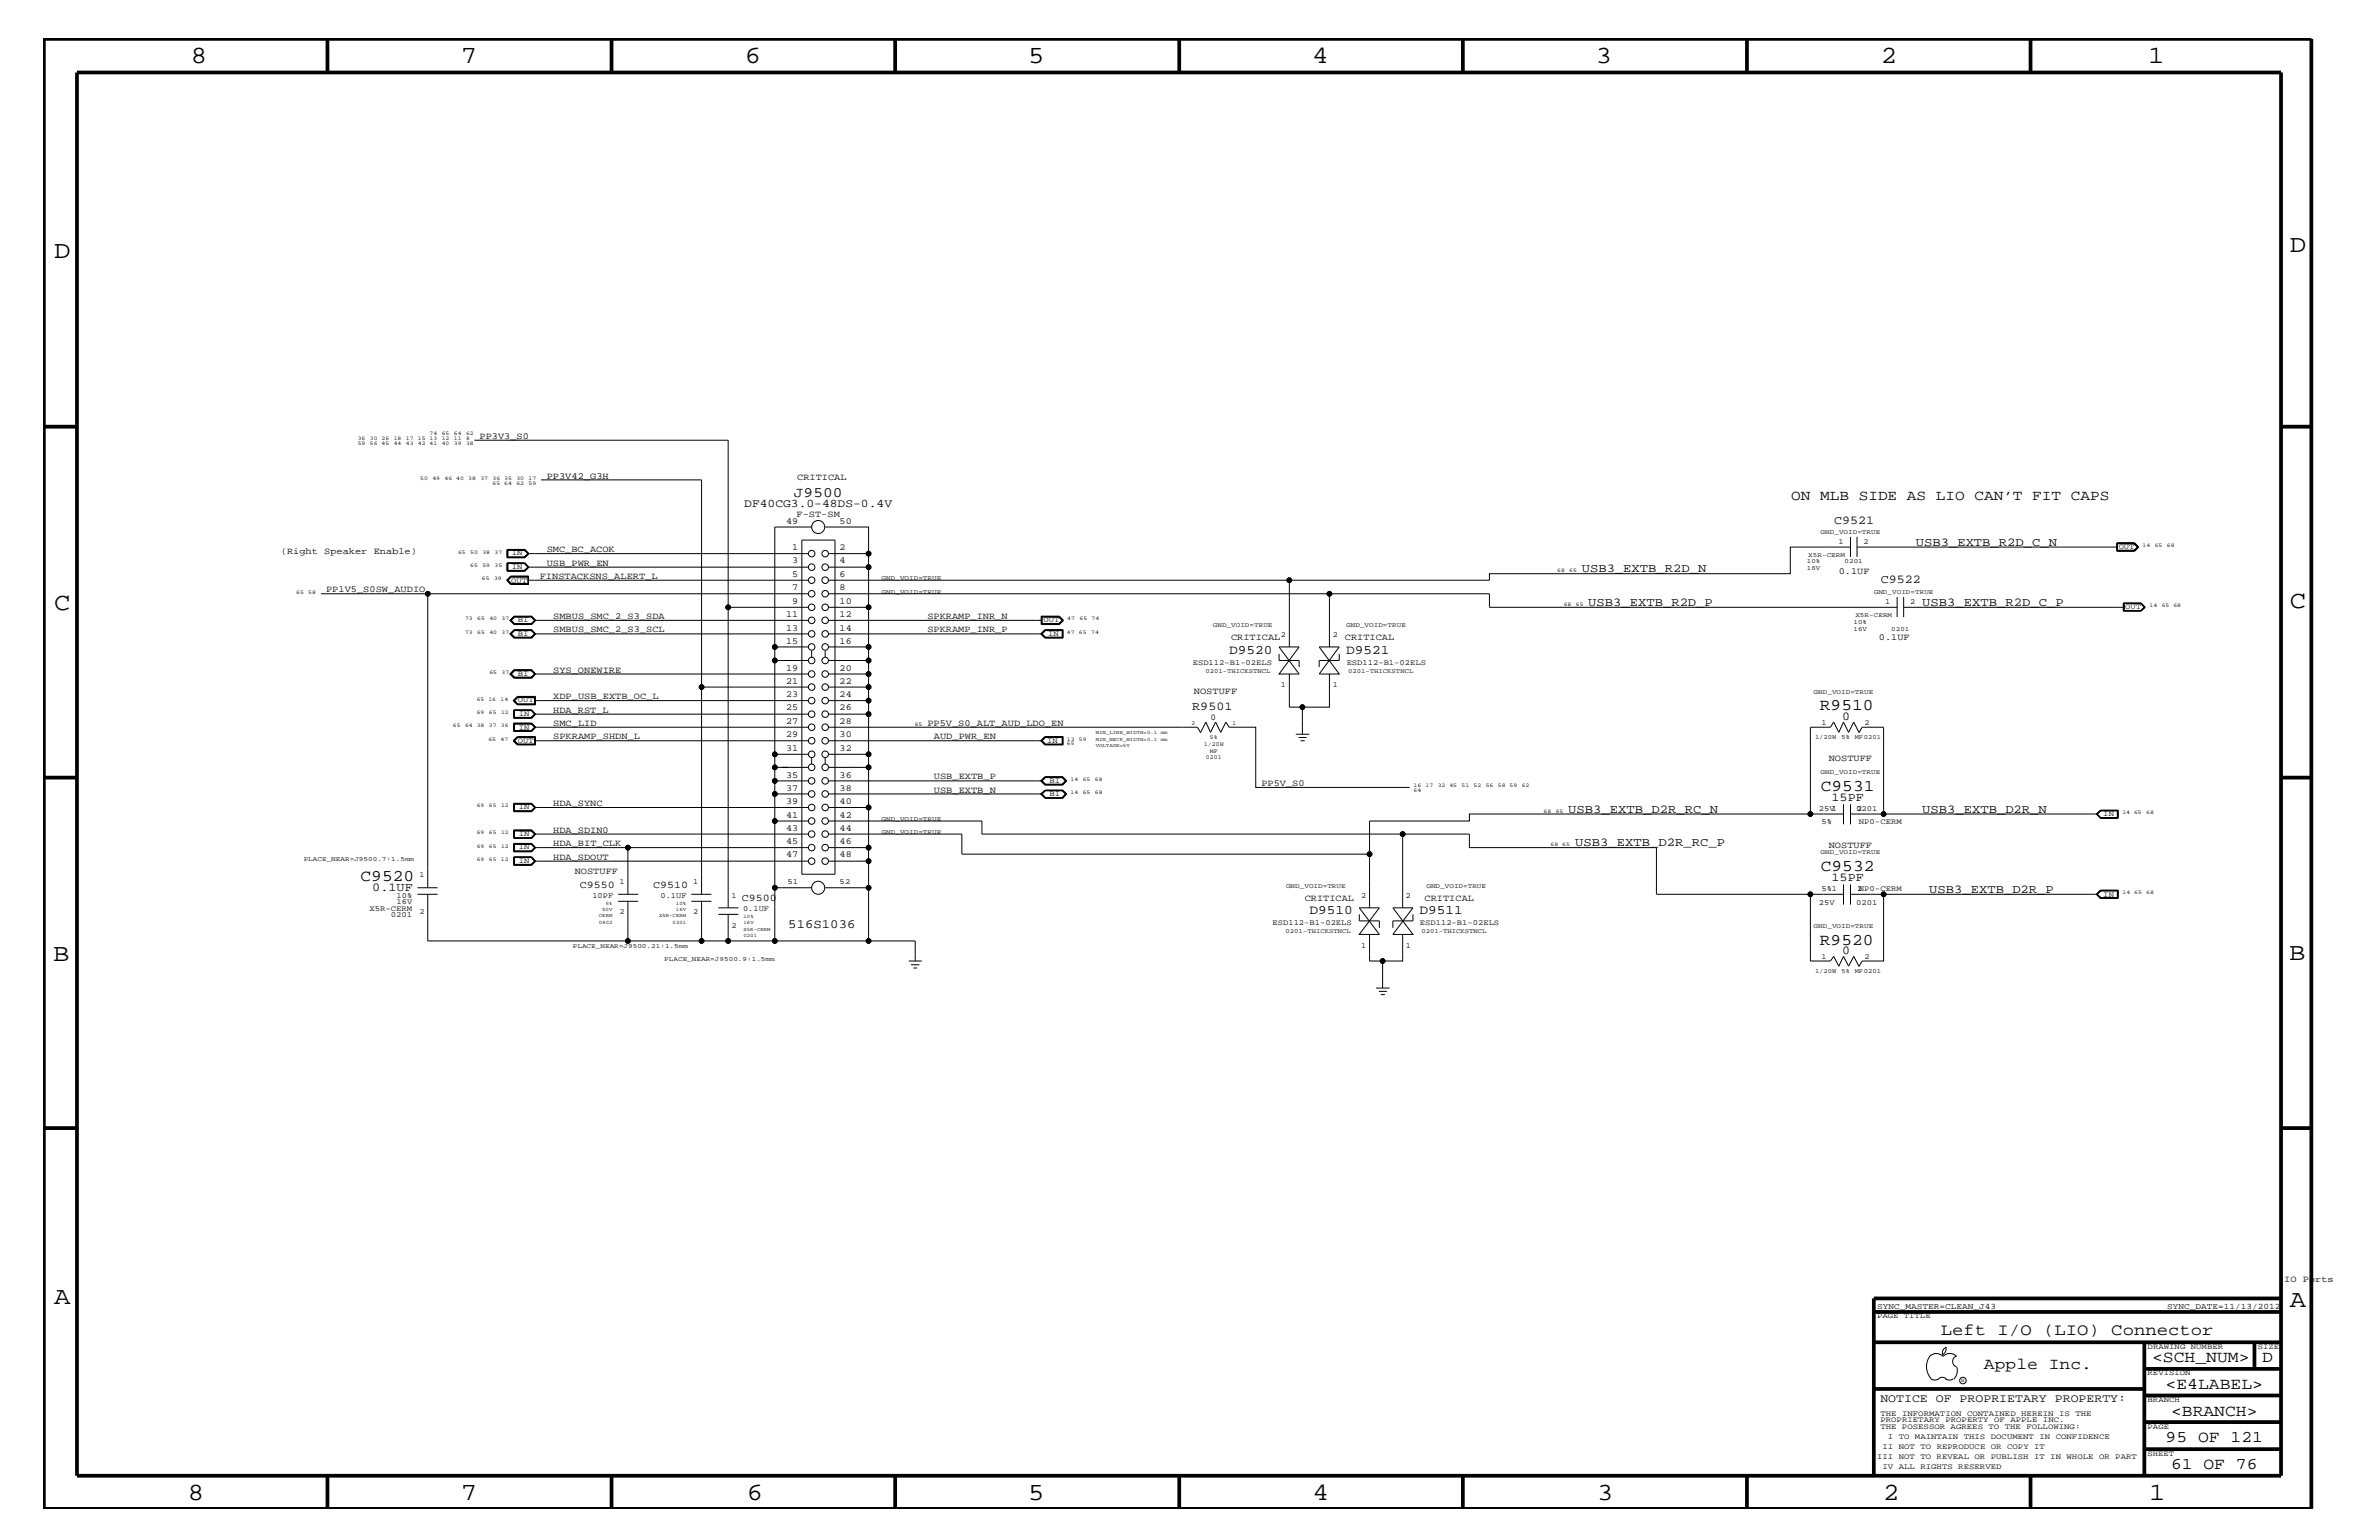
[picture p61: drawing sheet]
<svg xmlns="http://www.w3.org/2000/svg" width="432mm" height="279mm" viewBox="0 0 432 279" stroke-linecap="round" stroke-linejoin="round" font-family="sans-serif">
<defs><g id="words">
<g font-size="4.5">
<text x="34.6" y="11.5">8</text>
<text x="83.7" y="11.5">7</text>
<text x="135.2" y="11.5">6</text>
<text x="186.6" y="11.5">5</text>
<text x="238.2" y="11.5">4</text>
<text x="289.7" y="11.5">3</text>
<text x="341.4" y="11.5">2</text>
<text x="389.9" y="11.5">1</text>
<text x="9.8" y="46.8">D</text>
<text x="415.6" y="45.7">D</text>
<text x="9.8" y="110.6">C</text>
<text x="415.6" y="110.3">C</text>
<text x="9.6" y="174.3">B</text>
<text x="415.5" y="174.2">B</text>
<text x="9.8" y="236.7">A</text>
<text x="415.6" y="237.1">A</text>
<text x="34.1" y="272.1">8</text>
<text x="83.6" y="272.1">7</text>
<text x="135.6" y="272.1">6</text>
<text x="186.6" y="272.1">5</text>
<text x="238.2" y="272.1">4</text>
<text x="289.9" y="272.1">3</text>
<text x="341.8" y="272.1">2</text>
<text x="390.1" y="272.1">1</text>
</g>
<g font-size="3">
<text x="330.3" y="128.9">R9510</text>
<text x="330.5" y="143.5">C9531</text>
<text x="65.4" y="159.9">C9520</text>
<text x="330.5" y="158">C9532</text>
<text x="330.3" y="171.4">R9520</text>
<text x="352.3" y="242.3">Left I/O (LIO) Connector</text>
<text x="360.1" y="248.4">Apple Inc.</text>
<text x="390.6" y="247.1">&lt;SCH_NUM&gt;</text>
<text x="393.1" y="252">&lt;E4LABEL&gt;</text>
<text x="410.6" y="247.1">D</text>
<text x="394.1" y="256.8">&lt;BRANCH&gt;</text>
<text x="393.1" y="261.6">95 OF 121</text>
<text x="394.1" y="266.6">61 OF 76</text>
</g>
<g font-size="2.6">
<text x="144.1" y="90.1">J9500</text>
<text x="325.1" y="90.7">ON MLB SIDE AS LIO CAN’T FIT CAPS</text>
</g>
<g font-size="2.4">
<text x="223.1" y="118.6">D9520</text>
<text x="244.3" y="118.6">D9521</text>
<text x="237.7" y="165.9">D9510</text>
<text x="257.6" y="165.9">D9511</text>
</g>
<text font-size="2.3" x="143.1" y="168.3">516S1036</text>
<g font-size="2.2">
<text x="332.9" y="95">C9521</text>
<text x="347.7" y="99">USB3_EXTB_R2D_C_N</text>
<text x="287.1" y="103.8">USB3_EXTB_R2D_N</text>
<text x="341.4" y="105.9">C9522</text>
<text x="288.3" y="109.9">USB3_EXTB_R2D_P</text>
<text x="348.9" y="109.9">USB3_EXTB_R2D_C_P</text>
<text x="216.4" y="128.9">R9501</text>
<text x="334.4" y="130.7">0</text>
<text x="284.6" y="147.5">USB3_EXTB_D2R_RC_N</text>
<text x="332.4" y="145.3">15PF</text>
<text x="348.9" y="147.5">USB3_EXTB_D2R_N</text>
<text x="285.9" y="153.5">USB3_EXTB_D2R_RC_P</text>
<text x="67.6" y="161.7">0.1UF</text>
<text x="332.4" y="159.9">15PF</text>
<text x="350.2" y="162">USB3_EXTB_D2R_P</text>
<text x="334.4" y="173.1">0</text>
</g>
<g font-size="2.1">
<text x="135.1" y="92">DF40CG3.0-48DS-0.4V</text>
<text x="341.3" y="254.4">NOTICE OF PROPRIETARY PROPERTY:</text>
</g>
<g font-size="1.9">
<text x="105.2" y="161.1">C9550</text>
<text x="118.5" y="161.1">C9510</text>
<text x="134.6" y="163.5">C9500</text>
</g>
<g font-size="1.7">
<text x="87" y="79.6">PP3V3_S0</text>
<text x="99.2" y="86.9">PP3V42_G3H</text>
<text x="144.7" y="87.1">CRITICAL</text>
<text x="142.7" y="95">49</text>
<text x="144.6" y="93.8">F-ST-SM</text>
<text x="152.4" y="95">50</text>
<text x="51" y="100.4">(Right Speaker Enable)</text>
<text x="99.2" y="100.2">SMC_BC_ACOK</text>
<text x="143.8" y="99.9">1</text>
<text x="152.4" y="99.9">2</text>
<text x="59.2" y="107.5">PP1V5_S0SW_AUDIO</text>
<text x="98" y="105">FINSTACKSNS_ALERT_L</text>
<text x="99.2" y="102.6">USB_PWR_EN</text>
<text x="143.8" y="104.7">5</text>
<text x="143.8" y="102.2">3</text>
<text x="143.8" y="107.1">7</text>
<text x="152.4" y="102.2">4</text>
<text x="152.4" y="107.1">8</text>
<text x="152.4" y="104.7">6</text>
<text x="333.8" y="104.1">0.1UF</text>
<text x="100.4" y="112.3">SMBUS_SMC_2_S3_SDA</text>
<text x="142.7" y="112">11</text>
<text x="143.8" y="109.5">9</text>
<text x="152.4" y="112">12</text>
<text x="152.4" y="109.5">10</text>
<text x="168.3" y="112.3">SPKRAMP_INR_N</text>
<text x="100.4" y="114.8">SMBUS_SMC_2_S3_SCL</text>
<text x="142.7" y="116.8">15</text>
<text x="142.7" y="114.4">13</text>
<text x="152.4" y="116.8">16</text>
<text x="152.4" y="114.4">14</text>
<text x="168.3" y="114.8">SPKRAMP_INR_P</text>
<text x="223.4" y="116.2">CRITICAL</text>
<text x="244.1" y="116.2">CRITICAL</text>
<text x="341" y="116.2">0.1UF</text>
<text x="100.4" y="122">SYS_ONEWIRE</text>
<text x="142.7" y="124.1">21</text>
<text x="142.7" y="121.7">19</text>
<text x="152.4" y="124.1">22</text>
<text x="152.4" y="121.7">20</text>
<text x="216.7" y="125.9">NOSTUFF</text>
<text x="100.4" y="129.3">HDA_RST_L</text>
<text x="100.4" y="131.7">SMC_LID</text>
<text x="100.4" y="126.9">XDP_USB_EXTB_OC_L</text>
<text x="142.7" y="131.3">27</text>
<text x="142.7" y="128.9">25</text>
<text x="142.7" y="126.5">23</text>
<text x="152.4" y="131.3">28</text>
<text x="152.4" y="128.9">26</text>
<text x="152.4" y="126.5">24</text>
<text x="168.3" y="131.7">PP5V_S0_ALT_AUD_LDO_EN</text>
<text x="100.4" y="134.1">SPKRAMP_SHDN_L</text>
<text x="142.7" y="136.2">31</text>
<text x="142.7" y="133.8">29</text>
<text x="152.4" y="136.2">32</text>
<text x="152.4" y="133.8">30</text>
<text x="169.5" y="134.1">AUD_PWR_EN</text>
<text x="142.7" y="143.5">37</text>
<text x="142.7" y="141.1">35</text>
<text x="152.4" y="143.5">38</text>
<text x="152.4" y="141.1">36</text>
<text x="169.5" y="141.4">USB_EXTB_P</text>
<text x="169.5" y="143.9">USB_EXTB_N</text>
<text x="228.9" y="142.6">PP5V_S0</text>
<text x="331.9" y="138">NOSTUFF</text>
<text x="100.4" y="146.2">HDA_SYNC</text>
<text x="142.7" y="148.4">41</text>
<text x="142.7" y="145.9">39</text>
<text x="152.4" y="148.4">42</text>
<text x="152.4" y="145.9">40</text>
<text x="100.4" y="156">HDA_SDOUT</text>
<text x="100.4" y="151.1">HDA_SDIN0</text>
<text x="100.4" y="153.5">HDA_BIT_CLK</text>
<text x="142.7" y="155.6">47</text>
<text x="142.7" y="153.2">45</text>
<text x="142.7" y="150.7">43</text>
<text x="152.4" y="155.6">48</text>
<text x="152.4" y="153.2">46</text>
<text x="152.4" y="150.7">44</text>
<text x="331.9" y="153.8">NOSTUFF</text>
<text x="104.3" y="158.6">NOSTUFF</text>
<text x="236.8" y="163.5">CRITICAL</text>
<text x="258.6" y="163.5">CRITICAL</text>
<text x="414.6" y="232.6">IO Ports</text>
</g>
<text font-size="1.6" x="219.7" y="130.7">0</text>
<g font-size="1.5">
<text x="340.7" y="237.4">SYNC_MASTER=CLEAN_J43</text>
<text x="393.4" y="237.4">SYNC_DATE=11/13/2012</text>
</g>
<g font-size="1.4">
<text x="92.9" y="100.8">IN</text>
<text x="333.7" y="98.7">1</text>
<text x="338.2" y="98.7">2</text>
<text x="384.6" y="99.6">OUT</text>
<text x="92.8" y="105.7">OUT</text>
<text x="92.9" y="103.2">IN</text>
<text x="94" y="112.9">BI</text>
<text x="189.4" y="112.9">OUT</text>
<text x="342.1" y="109.5">1</text>
<text x="346.7" y="109.5">2</text>
<text x="385.7" y="110.5">OUT</text>
<text x="94" y="115.3">BI</text>
<text x="190.2" y="115.3">IN</text>
<text x="232.5" y="115.6">2</text>
<text x="241.9" y="115.6">2</text>
<text x="94" y="122.6">BI</text>
<text x="216.5" y="120.6">ESD112-B1-02ELS</text>
<text x="232.5" y="124.7">1</text>
<text x="241.9" y="124.7">1</text>
<text x="244.4" y="120.6">ESD112-B1-02ELS</text>
<text x="94" y="127.5">OUT</text>
<text x="94.1" y="129.9">IN</text>
<text x="330.6" y="131.6">1</text>
<text x="338.4" y="131.6">2</text>
<text x="94" y="134.7">OUT</text>
<text x="94.1" y="132.4">IN</text>
<text x="190.1" y="134.7">IN</text>
<text x="190.5" y="142">BI</text>
<text x="94.1" y="146.8">IN</text>
<text x="190.5" y="144.5">BI</text>
<text x="330.1" y="147.1">25V1</text>
<text x="330.6" y="149.5">5%</text>
<text x="336.9" y="147.1">0201</text>
<text x="337.1" y="147.1">2</text>
<text x="337.4" y="149.5">NP0-CERM</text>
<text x="381.8" y="148.1">IN</text>
<text x="94.1" y="154.1">IN</text>
<text x="94.1" y="151.8">IN</text>
<text x="76.1" y="159.2">1</text>
<text x="94.1" y="156.6">IN</text>
<text x="112.4" y="160.5">1</text>
<text x="125.8" y="160.5">1</text>
<text x="142.9" y="160.5">51</text>
<text x="152.4" y="160.5">52</text>
<text x="330.6" y="161.7">5%1</text>
<text x="337.1" y="161.7">2NP0-CERM</text>
<text x="67.1" y="165.2">X5R-CERM</text>
<text x="71" y="166.4">0201</text>
<text x="72" y="162.8">10%</text>
<text x="72" y="163.9">16V</text>
<text x="76.1" y="165.9">2</text>
<text x="107.5" y="162.8">10PF</text>
<text x="112.4" y="165.9">2</text>
<text x="119.9" y="162.8">0.1UF</text>
<text x="125.8" y="165.9">2</text>
<text x="132.8" y="162.8">1</text>
<text x="134.9" y="165.3">0.1UF</text>
<text x="231" y="167.8">ESD112-B1-02ELS</text>
<text x="247.1" y="162.8">2</text>
<text x="255.2" y="162.8">2</text>
<text x="257.7" y="167.8">ESD112-B1-02ELS</text>
<text x="330.1" y="164.1">25V</text>
<text x="336.9" y="164.1">0201</text>
<text x="381.8" y="162.7">IN</text>
<text x="132.8" y="168.3">2</text>
<text x="247.1" y="172">1</text>
<text x="255.2" y="172">1</text>
<text x="330.6" y="174">1</text>
<text x="338.4" y="174">2</text>
<text x="340.7" y="239.2">PAGE TITLE</text>
<text x="389.8" y="244.7">DRAWING NUMBER</text>
<text x="409.8" y="244.7">SIZE</text>
<text x="389.8" y="249.5">REVISION</text>
<text x="341.3" y="256.8">THE INFORMATION CONTAINED HEREIN IS THE</text>
<text x="389.8" y="254.4">BRANCH</text>
<text x="341.3" y="258">PROPRIETARY PROPERTY OF APPLE INC.</text>
<text x="341.3" y="259.3">THE POSESSOR AGREES TO THE FOLLOWING:</text>
<text x="341.7" y="262.9">II NOT TO REPRODUCE OR COPY IT</text>
<text x="342.7" y="261.1">I TO MAINTAIN THIS DOCUMENT IN CONFIDENCE</text>
<text x="389.8" y="259.3">PAGE</text>
<text x="340.7" y="264.7">III NOT TO REVEAL OR PUBLISH IT IN WHOLE OR PART</text>
<text x="341.7" y="266.6">IV ALL RIGHTS RESERVED</text>
<text x="389.8" y="264.1">SHEET</text>
</g>
<g font-size="1.2">
<text x="328.2" y="101">X5R-CERM</text>
<text x="330.5" y="96.8">GND_VOID=TRUE</text>
<text x="160" y="105.3">GND_VOID=TRUE</text>
<text x="160" y="107.7">GND_VOID=TRUE</text>
<text x="328" y="103.5">16V</text>
<text x="328" y="102.2">10%</text>
<text x="334.8" y="102.2">0201</text>
<text x="340.1" y="107.7">GND_VOID=TRUE</text>
<text x="220.1" y="113.7">GND_VOID=TRUE</text>
<text x="244.3" y="113.7">GND_VOID=TRUE</text>
<text x="336.4" y="113.1">10%</text>
<text x="336.8" y="112">X5R-CERM</text>
<text x="336.4" y="114.4">16V</text>
<text x="343.3" y="114.4">0201</text>
<text x="218.8" y="122">0201-THICKSTNCL</text>
<text x="244.7" y="122">0201-THICKSTNCL</text>
<text x="329.2" y="125.9">GND_VOID=TRUE</text>
<text x="329.4" y="134.1">1/20W</text>
<text x="334.3" y="134.1">5%</text>
<text x="336.6" y="134.1">MF0201</text>
<text x="330.5" y="140.4">GND_VOID=TRUE</text>
<text x="160" y="149">GND_VOID=TRUE</text>
<text x="160" y="151.3">GND_VOID=TRUE</text>
<text x="330.5" y="155">GND_VOID=TRUE</text>
<text x="55.1" y="156.2">PLACE_NEAR=J9500.7:1.5mm</text>
<text x="233.4" y="161.1">GND_VOID=TRUE</text>
<text x="258.9" y="161.1">GND_VOID=TRUE</text>
<text x="104" y="172">PLACE_NEAR=J9500.21:1.5mm</text>
<text x="233.3" y="169.3">0201-THICKSTNCL</text>
<text x="258" y="169.3">0201-THICKSTNCL</text>
<text x="329.2" y="168.3">GND_VOID=TRUE</text>
<text x="120.6" y="174.4">PLACE_NEAR=J9500.9:1.5mm</text>
<text x="329.4" y="176.6">1/20W</text>
<text x="334.3" y="176.6">5%</text>
<text x="336.6" y="176.6">MF0201</text>
</g>
<g font-size="1.1">
<text x="216.2" y="131.6">2</text>
<text x="223.7" y="131.6">1</text>
<text x="218.5" y="135.3">1/20W</text>
<text x="218.9" y="137.8">0201</text>
<text x="219.6" y="134.1">5%</text>
<text x="219.6" y="136.6">MF</text>
</g>
<g font-size="1">
<text x="64.9" y="80.7">59</text>
<text x="64.9" y="79.9">36</text>
<text x="67.1" y="80.7">56 45</text>
<text x="67.1" y="79.9">30 26</text>
<text x="71.5" y="80.7">44</text>
<text x="71.5" y="79.9">18</text>
<text x="73.7" y="80.7">43</text>
<text x="73.7" y="79.9">17</text>
<text x="75.9" y="80.7">42 41</text>
<text x="75.9" y="79.9">15 13</text>
<text x="78" y="78.9">74</text>
<text x="80.2" y="80.7">40</text>
<text x="80.2" y="78.9">65</text>
<text x="80.2" y="79.9">12</text>
<text x="82.4" y="80.7">39</text>
<text x="82.4" y="78.9">64</text>
<text x="82.4" y="79.9">11</text>
<text x="84.6" y="80.7">38</text>
<text x="84.6" y="78.9">62</text>
<text x="84.6" y="79.9">8</text>
<text x="76.3" y="87.1">50</text>
<text x="78.5" y="87.1">49</text>
<text x="80.7" y="87.1">46 40</text>
<text x="85" y="87.1">38</text>
<text x="87.2" y="87.1">37</text>
<text x="89.4" y="87.1">36 35</text>
<text x="89.4" y="88">65 64</text>
<text x="93.7" y="87.1">30</text>
<text x="93.7" y="88">62</text>
<text x="95.9" y="87.1">17</text>
<text x="95.9" y="88">59</text>
<text x="83.1" y="100.4">65</text>
<text x="85.3" y="100.4">50</text>
<text x="87.5" y="100.4">38</text>
<text x="89.8" y="100.4">37</text>
<text x="388.9" y="99.3">14</text>
<text x="391.1" y="99.3">65</text>
<text x="393.3" y="99.3">68</text>
<text x="53.8" y="107.7">65</text>
<text x="56" y="107.7">58</text>
<text x="85.3" y="102.9">65</text>
<text x="87.5" y="105.3">65</text>
<text x="87.5" y="102.9">59</text>
<text x="89.7" y="105.3">39</text>
<text x="89.8" y="102.9">35</text>
<text x="282.6" y="103.8">68</text>
<text x="284.8" y="103.8">65</text>
<text x="84.4" y="112.6">73</text>
<text x="86.6" y="112.6">65</text>
<text x="88.8" y="112.6">40</text>
<text x="91" y="112.6">37</text>
<text x="193.7" y="112.6">47</text>
<text x="195.9" y="112.6">65</text>
<text x="198.1" y="112.6">74</text>
<text x="283.8" y="109.9">68</text>
<text x="286" y="109.9">65</text>
<text x="390.2" y="110.2">14</text>
<text x="392.4" y="110.2">65 68</text>
<text x="84.4" y="115">73</text>
<text x="86.6" y="115">65</text>
<text x="88.8" y="115">40</text>
<text x="91" y="115">37</text>
<text x="193.6" y="115">47</text>
<text x="195.8" y="115">65</text>
<text x="198" y="115">74</text>
<text x="88.8" y="122.3">65</text>
<text x="91" y="122.3">37</text>
<text x="82.2" y="131.9">65</text>
<text x="84.4" y="131.9">64 38</text>
<text x="86.5" y="129.6">69</text>
<text x="86.5" y="127.1">65 16</text>
<text x="88.7" y="131.9">37</text>
<text x="88.7" y="129.6">65</text>
<text x="90.9" y="127.1">14</text>
<text x="90.9" y="131.9">36</text>
<text x="90.9" y="129.6">12</text>
<text x="166" y="131.7">65</text>
<text x="88.7" y="134.4">65</text>
<text x="90.9" y="134.4">47</text>
<text x="193.6" y="134.4">13</text>
<text x="193.6" y="135.2">65</text>
<text x="195.8" y="134.4">59</text>
<text x="194.3" y="141.7">14</text>
<text x="196.5" y="141.7">65</text>
<text x="198.7" y="141.7">68</text>
<text x="256.5" y="142.9">16</text>
<text x="256.6" y="143.7">64</text>
<text x="258.8" y="142.9">17</text>
<text x="261" y="142.9">32 45</text>
<text x="265.3" y="142.9">51</text>
<text x="267.5" y="142.9">52</text>
<text x="269.7" y="142.9">56</text>
<text x="271.9" y="142.9">58 59</text>
<text x="276.2" y="142.9">62</text>
<text x="86.5" y="146.5">69</text>
<text x="88.7" y="146.5">65</text>
<text x="90.9" y="146.5">12</text>
<text x="194.3" y="144">14</text>
<text x="196.5" y="144">65</text>
<text x="198.7" y="144">68</text>
<text x="280.2" y="147.5">68</text>
<text x="282.4" y="147.5">65</text>
<text x="385.2" y="147.7">14 65</text>
<text x="389.6" y="147.7">68</text>
<text x="86.5" y="153.8">69</text>
<text x="86.5" y="151.3">69</text>
<text x="88.7" y="153.8">65</text>
<text x="88.7" y="151.3">65</text>
<text x="90.9" y="153.8">12</text>
<text x="90.9" y="151.3">12</text>
<text x="281.4" y="153.5">68 65</text>
<text x="86.5" y="156.2">69</text>
<text x="88.7" y="156.2">65</text>
<text x="90.9" y="156.2">12</text>
<text x="385.2" y="162.2">14 65</text>
<text x="389.6" y="162.2">68</text>
<text x="355.9" y="250.7">R</text>
</g>
<g font-size=".9">
<text x="198.9" y="135.6">VOLTAGE=5V</text>
<text x="198.9" y="134.4">MIN_NECK_WIDTH=0.1 mm</text>
<text x="198.9" y="133.2">MIN_LINE_WIDTH=0.1 mm</text>
<text x="108.7" y="166.4">CERM</text>
<text x="108.7" y="167.6">0402</text>
<text x="109.3" y="165.2">50V</text>
<text x="110" y="164.1">5%</text>
<text x="119.6" y="166.4">X5R-CERM</text>
<text x="122.1" y="167.6">0201</text>
<text x="122.7" y="165.2">16V</text>
<text x="122.7" y="164.1">10%</text>
<text x="135" y="167.6">16V</text>
<text x="135" y="166.5">10%</text>
<text x="135" y="168.9">X5R-CERM</text>
<text x="135" y="170">0201</text>
</g>
</g></defs>
<g fill="none" stroke="#000" stroke-width=".18">
<path d="M86.1 79.9h46.1v84.8M92 99.7h3.2l.8 .7-.8 .8h-3.2zM92 99.8h3.2M92.1 99.8v1.3M92.2 99.9h3l.6 .5-.6 .6h-3zM95.3 99.8l.6 .6-.7 .7M95.3 99.8l.5 .6M98.2 87.1h29.1v75.1M145.5 98h6.1v60.6h-6.1zM147.3 95.6h-6.7v21.8M149.8 95.6h7.8v4.8M335.9 99.3h-10.9v4.8h-54.7v1.2h-36.3v12.1"/>
<path d="M335.9 97.4v3.6M337.1 99.3h47.2M337.1 97.4v3.6M384.2 98.5h3.2l.8 .8-.8 .7h-3.2zM384.3 98.6h3l.7 .7-.7 .6h-3zM384.3 98.7h3.1l.5 .6-.6 .6M387.4 98.5l.7 .8-.7 .6h-3.2M58.3 107.7h88.4M77.6 107.7v53.4M92 102.1h3.2l.8 .8-.7 .8h-3.3zM92 101.1h3.3M92.1 102.2h3.1l.6 .7-.6 .6h-3.1z"/>
<path d="M92.2 102.2v1.3M92.7 104.5h3.2v1.5h-3.2l-.8-.7zM92.7 104.7h3.1v1.2h-3.1l-.6-.6zM92.8 104.7l-.6 .6 .6 .6h3M93.3 114.3h3.1l.8 .7-.8 .7h-3.1l-.7-.7zM93.3 114.2h3.2l.7 .8-.7 .8h-3.2l-.8-.8zM93.3 111.9h3.1l.8 .7-.8 .6h-3.1l-.7-.6zM93.3 111.8h3.2l.7 .8-.7 .7h-3.2l-.8-.7zM93.4 114.3h3l.7 .7-.7 .7h-3l-.7-.7zM93.4 111.9h3l.7 .7-.7 .6h-3l-.7-.6zM95.2 102.2l.6 .7M95.3 102.1l.6 .8-.7 .7h-3.2"/>
<path d="M95.8 100.4l-.6 .7M95.8 100.4h50.9M95.8 102.9h50.9M95.8 105.3h50.9M95.8 102.9l-.6 .6M95.9 104.6h-3.2l-.7 .7 .7 .7M97 115l-.6 .6h-3l-.6-.6 .6-.6h3l.6 .6h49.7M132.2 110.2h14.5M140.6 119.8v21.9M141.9 119.8h4.8M146.7 112.6h-49.7l-.6-.6h-3l-.6 .6 .6 .5h3l.6-.5M146.7 117.4h-6.1v2.4h2.5"/>
<path d="M147.3 118.1v1.1M149.8 118.1v1.1M150.4 110.2h7.2v9.6M150.4 102.9h7.2v7.3M150.4 100.4h7.2v2.5M150.4 107.7h90.9v9.7M150.4 115h38.7M150.4 112.6h38.7M150.4 105.3h83.6M150.4 117.4h7.2M150.4 119.8h7.2M157.6 119.8v2.5"/>
<path d="M189 111.8h3.3l.7 .8-.7 .7h-3.3zM189.1 112h3.1l.6 .6-.6 .5h-3.1zM189.1 115l.6-.6h3.1v1.2h-3.1zM189.7 114.2h3.3v1.6h-3.3l-.8-.8zM189.7 114.3l-.7 .7 .7 .7M189.7 114.3h3.2v1.4h-3.2M189.7 114.3l-.6 .7 .6 .7M192.2 111.9h-3.1v1.3h3.1M192.2 111.9l.8 .7-.8 .6M192.2 111.9l.7 .7-.7 .6M232.2 118.6v1.2h3.6v1.2M232.2 117.4l3.6 4.9h-3.6l3.6-4.9z"/>
<path d="M239.4 117.4h3.7l-3.7 4.9h3.7zM241.3 107.7h29v2.5h74M243.1 118.6v1.2h-3.7v1.2M344.3 108.3v3.7M345.5 110.2h40.1M345.5 108.3v3.7M385.5 109.5h3.1l.6 .7-.6 .6h-3.1zM385.6 109.5v1.3M388.5 109.5l.7 .7M388.6 109.4h-3.2v1.5h3.2M388.6 109.4l.8 .8-.8 .7M388.6 109.4l.7 .8-.7 .7"/>
<path d="M389.2 110.2l-.7 .6M93.1 127.1l.8-.7h3.3v1.5h-3.3zM93.2 128.8h3.3l.7 .8-.7 .7h-3.3zM93.2 131.2h3.3l.7 .7-.7 .8h-3.3zM93.3 121.5h3.1l.8 .8M93.3 121.5h3.2l.7 .8M93.3 121.5l-.7 .8 .7 .7h3.1l.8-.7M93.3 121.5l-.8 .8 .8 .7h3.2l.7-.7M93.3 128.8v1.4h3.1l.8-.6M93.3 130.2h3.1M93.3 131.3h3.1M93.3 128.9h3.1"/>
<path d="M93.4 121.6h3l.7 .7-.7 .6h-3l-.7-.6zM93.4 131.3v1.2h3l.6-.6M93.4 128.9v1.3M93.9 133.6h3.3v1.6h-3.3l-.8-.8zM94 126.4l-.8 .7 .8 .7M94 133.7l-.8 .7 .8 .7M94 126.4h3.1v1.4h-3.1M94 133.7h3.1v1.4h-3.1M94 126.4l-.7 .7 .7 .7M94 133.7l-.7 .7 .7 .7M96.4 128.8l.8 .8M96.4 131.3l.7 .6-.7 .7h-3.1"/>
<path d="M96.4 128.9l.7 .7-.7 .6M96.4 131.3l.6 .6M96.4 128.9l.6 .7M97 131.9h49.7M97 127.1h49.7M97 129.6h49.7M97 134.4h49.7M97 126.5h-3l-.6 .6 .6 .6h3M97 133.8h-3l-.6 .6 .6 .6h3M97 122.3l-.6 .6h-3M97 126.4v1.4M97 133.7v1.4"/>
<path d="M97 129.6l-.6 .6M97.2 131.9l-.8-.6h-3.1v1.4M97.2 131.9l-.8 .8M127.3 124.7h19.4M140.6 139.2h6.1M140.6 136.8h6.1M146.7 122.3h-49.7l-.6-.6h-3l-.6 .6 .6 .6M147.3 137.4v1.2M149.8 137.4v1.2M150.4 139.2h7.2v7.3M150.4 136.8h7.2v2.4M150.4 129.6h7.2v7.2"/>
<path d="M150.4 124.7h7.2v2.4M150.4 122.3h7.2v2.4M150.4 131.9h66.9l.6 1.1M150.4 127.1h7.2M150.4 134.4h38.7M157.6 127.1v2.5M189.7 133.6h3.3v1.6h-3.3l-.8-.8zM189.7 133.7l-.7 .7 .7 .7M189.7 133.7h3.2v1.4h-3.2M189.7 133.8h3.1v1.2h-3.1l-.6-.6zM189.7 133.7l-.6 .7 .6 .7M217.9 132.9l1-1.9 .8 1.9 .9-1.9 1 1.9 .9-1.9 .6 .9h4.8v11h28"/>
<path d="M234 122.3v6h2.4M235.2 133.2h2.5M235.7 133.8h1.5M236.1 134.4h.7M236.4 128.3v4.9M241.3 122.3v6h-4.9M337.4 132.9l-.9-1.9-1 1.9-.9-1.9-.8 1.9-1-1.9-.6 .9h-3.6v15.8M337.4 133l.6-1.1h3.9v15.8M93.2 145.7h3.3l.7 .8-.7 .8h-3.3zM93.2 150.6h3.3l.7 .7-.7 .8h-3.3zM93.2 153h3.3l.7 .8-.7 .7h-3.3zM93.2 155.5h3.3l.7 .7-.7 .8h-3.3z"/>
<path d="M93.3 155.5v1.4h3.1l.8-.7M93.3 156.8h3.1M93.3 152h3.1M93.3 155.6h3.1M93.3 150.7h3.1M93.4 145.9h3l.6 .6-.6 .6h-3zM93.4 150.7v1.3M93.4 153.2h3l.6 .6-.6 .6h-3zM93.4 155.6v1.2M96.4 155.5l.8 .7M96.4 145.8l.8 .7M96.4 153.1l.8 .7"/>
<path d="M96.4 155.6l.7 .6-.7 .6M96.4 145.8l.7 .7-.7 .7M96.4 153.1l.7 .7-.7 .7M96.4 150.7l.7 .6-.7 .7M96.4 155.6l.6 .6M96.4 150.7l.6 .6M96.4 145.8h-3.1v1.4h3.1M96.4 153.1h-3.1v1.4h3.1M97 156.2h49.7M97 146.5h49.7M97 153.8h49.7M97 151.3h49.7"/>
<path d="M97 156.2l-.6 .6M97 151.3l-.6 .7M97.2 151.3l-.8-.6h-3.1v1.4M97.2 146.5l-.8 .7M97.2 153.8l-.8 .7M97.2 151.3l-.8 .8M114 153.8v8.4M140.6 144v5M146.7 149h-6.1v12.1h6.7M146.7 141.7h-6.1v2.3h6.1M150.4 156.2h7.2v4.9M150.4 153.8h7.2v2.4"/>
<path d="M150.4 146.5h7.2v7.3M150.4 144h38.7M150.4 141.7h38.7M150.4 151.3h24.2v3.7h74M150.4 149h27.8v2.3h76.4M188.9 144l.8-.6h3.2l.7 .6-.7 .8h-3.2zM189 144l.7-.6h3.2l.6 .6-.6 .8h-3.2zM189.1 141.7l.6-.6h3.1l.6 .6-.6 .6h-3.1zM189.7 140.9h3.2l.7 .8-.7 .7h-3.2l-.8-.7zM189.7 141h3.2l.6 .7-.6 .7h-3.2M189.7 143.5h3.1l.7 .5-.7 .7h-3.1M189.7 141h3.1l.7 .7-.7 .7h-3.1"/>
<path d="M189.7 143.5l-.6 .5 .6 .7M189.7 141l-.7 .7 .7 .7M189.7 141l-.6 .7 .6 .7M189.7 143.5h3.1l.6 .5-.6 .7h-3.1M328.6 147.7h-61.9v1.3h-18.1v15.7M328.6 147.7h6M334.6 145.9v3.6M335.9 145.9v3.6M335.9 147.7h44.8M380.6 147.7l.7 .7h3.1M380.6 147.7l.7 .7M381.3 147l-.8 .7 .8 .7"/>
<path d="M381.3 147l-.7 .7M381.3 147h3.2v1.4h-3.2M381.3 147.1l-.6 .6 .6 .7M384.3 147.1v1.3M384.4 147v1.4M384.4 147.1h-3.1l-.7 .6M75.8 161.1h3.6M75.8 162.2h3.6M77.6 162.2v8.5h36.4M112.2 163.5h3.6M112.2 162.2h3.6M114 163.5v7.2h13.3"/>
<path d="M125.5 162.2h3.6M125.5 163.5h3.6M127.3 163.5v7.2M127.3 170.7h38.8v3.7M130.4 164.7h3.6M130.4 165.9h3.6M132.2 165.9v4.8M140.6 161.1v9.6M149.8 161.1h7.8M157.6 161.1v9.6M164.9 174.4h2.4M165.4 175h1.5"/>
<path d="M165.8 175.6h.7M246.7 164.7l3.7 4.8h-3.7l3.7-4.8zM246.7 165.9v1.2h3.7v1.2M248.6 169.5v4.9h2.4M249.8 179.3h2.4M250.3 179.9h1.4M251 174.4v4.9M252.8 164.7h3.7l-3.7 4.8h3.7zM254.6 169.5v4.9h-3.6M256.5 165.9v1.2h-3.7v1.2M328.6 162.2v12.2h3.6l.6-.9 1 1.8 .8-1.8 .9 1.8 1-1.8 .9 1.8M334.6 162.2h-33.9v-8.4h-34v-2.5h-12.1v13.4"/>
<path d="M334.6 160.5v3.6M335.9 160.5v3.6M335.9 162.2h6M380.5 162.2l.8-.7h3.2v1.5h-3.2zM380.6 162.2l.7-.6h3.1v1.4M380.6 162.2l.7 .8M380.6 162.2l.7 .7h3.1M380.7 162.2l.6-.5h3v1.1h-3zM380.7 162.2h-38.8v12.2h-3.9l-.6 1M250.6 180.5h.8M350.2 246.1a1.69 1.69 0 0 1 2.5 0M350.3 246a3.3 3.3 0 0 0 .2 4.1"/>
<path d="M350.5 250.2l.7 .2 .7-.2M351.8 250.2l.8-.3 .7 .3M352.7 246.1a1.69 1.69 0 0 1 2.4 0M353.1 250.2l.7 .2 .7-.2M353.2 244.4v.3a1.18 1.18 0 0 1-.6 1.1M353.3 244.4a.99 .99 0 0 0-.7 1.4M355.1 246a1.04 1.04 0 0 0-.7 1 1.04 1.04 0 0 0 .7 1l.2 .7a2.11 2.11 0 0 1-.7 1.5"/>
<circle cx="148.5" cy="95.6" r="1.19"/>
<circle cx="77.6" cy="107.7" r=".42"/>
<circle cx="132.2" cy="110.2" r=".42"/>
<circle cx="140.6" cy="119.8" r=".42"/>
<circle cx="140.6" cy="117.4" r=".42"/>
<circle cx="147.3" cy="117.4" r=".59"/>
<circle cx="147.3" cy="100.4" r=".59"/>
<circle cx="147.3" cy="110.2" r=".59"/>
<circle cx="147.3" cy="115" r=".59"/>
<circle cx="147.3" cy="112.6" r=".59"/>
<circle cx="147.3" cy="102.9" r=".59"/>
<circle cx="147.3" cy="107.7" r=".59"/>
<circle cx="147.3" cy="119.8" r=".59"/>
<circle cx="147.3" cy="105.3" r=".59"/>
<circle cx="149.8" cy="110.2" r=".59"/>
<circle cx="149.8" cy="115" r=".59"/>
<circle cx="149.8" cy="100.4" r=".59"/>
<circle cx="149.8" cy="112.6" r=".59"/>
<circle cx="149.8" cy="117.4" r=".59"/>
<circle cx="149.8" cy="102.9" r=".59"/>
<circle cx="149.8" cy="107.7" r=".59"/>
<circle cx="149.8" cy="105.3" r=".59"/>
<circle cx="149.8" cy="119.8" r=".59"/>
<circle cx="157.6" cy="110.2" r=".42"/>
<circle cx="157.6" cy="117.4" r=".42"/>
<circle cx="157.6" cy="102.9" r=".42"/>
<circle cx="157.6" cy="100.4" r=".42"/>
<circle cx="157.6" cy="119.8" r=".42"/>
<circle cx="234" cy="105.3" r=".42"/>
<circle cx="241.3" cy="107.7" r=".42"/>
<circle cx="127.3" cy="124.7" r=".42"/>
<circle cx="140.6" cy="136.8" r=".42"/>
<circle cx="140.6" cy="139.2" r=".42"/>
<circle cx="147.3" cy="134.4" r=".59"/>
<circle cx="147.3" cy="127.1" r=".59"/>
<circle cx="147.3" cy="124.7" r=".59"/>
<circle cx="147.3" cy="136.8" r=".59"/>
<circle cx="147.3" cy="122.3" r=".59"/>
<circle cx="147.3" cy="129.6" r=".59"/>
<circle cx="147.3" cy="131.9" r=".59"/>
<circle cx="147.3" cy="139.2" r=".59"/>
<circle cx="149.8" cy="129.6" r=".59"/>
<circle cx="149.8" cy="127.1" r=".59"/>
<circle cx="149.8" cy="131.9" r=".59"/>
<circle cx="149.8" cy="139.2" r=".59"/>
<circle cx="149.8" cy="136.8" r=".59"/>
<circle cx="149.8" cy="134.4" r=".59"/>
<circle cx="149.8" cy="124.7" r=".59"/>
<circle cx="149.8" cy="122.3" r=".59"/>
<circle cx="157.6" cy="127.1" r=".42"/>
<circle cx="157.6" cy="136.8" r=".42"/>
<circle cx="157.6" cy="122.3" r=".42"/>
<circle cx="157.6" cy="139.2" r=".42"/>
<circle cx="157.6" cy="129.6" r=".42"/>
<circle cx="157.6" cy="124.7" r=".42"/>
<circle cx="236.4" cy="128.3" r=".42"/>
<circle cx="114" cy="153.8" r=".42"/>
<circle cx="140.6" cy="149" r=".42"/>
<circle cx="140.6" cy="144" r=".42"/>
<circle cx="140.6" cy="141.7" r=".42"/>
<circle cx="147.3" cy="144" r=".59"/>
<circle cx="147.3" cy="146.5" r=".59"/>
<circle cx="147.3" cy="151.3" r=".59"/>
<circle cx="147.3" cy="149" r=".59"/>
<circle cx="147.3" cy="156.2" r=".59"/>
<circle cx="147.3" cy="153.8" r=".59"/>
<circle cx="147.3" cy="141.7" r=".59"/>
<circle cx="149.8" cy="146.5" r=".59"/>
<circle cx="149.8" cy="141.7" r=".59"/>
<circle cx="149.8" cy="144" r=".59"/>
<circle cx="149.8" cy="149" r=".59"/>
<circle cx="149.8" cy="151.3" r=".59"/>
<circle cx="149.8" cy="153.8" r=".59"/>
<circle cx="149.8" cy="156.2" r=".59"/>
<circle cx="157.6" cy="146.5" r=".42"/>
<circle cx="157.6" cy="156.2" r=".42"/>
<circle cx="157.6" cy="153.8" r=".42"/>
<circle cx="248.6" cy="155" r=".42"/>
<circle cx="254.6" cy="151.3" r=".42"/>
<circle cx="328.6" cy="147.7" r=".42"/>
<circle cx="341.9" cy="147.7" r=".42"/>
<circle cx="114" cy="170.7" r=".42"/>
<circle cx="127.3" cy="170.7" r=".42"/>
<circle cx="132.2" cy="170.7" r=".42"/>
<circle cx="140.6" cy="161.1" r=".42"/>
<circle cx="140.6" cy="170.7" r=".42"/>
<circle cx="148.5" cy="161.1" r="1.19"/>
<circle cx="157.6" cy="170.7" r=".42"/>
<circle cx="157.6" cy="161.1" r=".42"/>
<circle cx="251" cy="174.4" r=".42"/>
<circle cx="328.6" cy="162.2" r=".42"/>
<circle cx="341.9" cy="162.2" r=".42"/>
<circle cx="356.3" cy="250.5" r=".59"/>
</g>
<g fill="none" stroke="#000" stroke-width=".68" stroke-linecap="butt">
<path d="M8 7.1h411.5v266.7h-411.5zM14 13.2h400v254.5h-400zM59.4 7.1v6.1M111 7.1v6.1M162.5 7.1v6.1M214 7.1v6.1M265.5 7.1v6.1M317.1 7.1v6.1M368.6 7.1v6.1M8 77.4h6M414 77.4h5.5M8 141.1h6"/>
<path d="M414 141.1h5.5M8 204.7h6M414 204.7h5.5M340.1 238h73.9M414 235.6h-73.9v32.1M340.1 243.5h73.9M340.1 252h49.1M389.2 258h24.8M389.2 253.2h24.8M389.2 248.4h24.8M389.2 243.5v24.2M409.2 243.5v4.9"/>
<path d="M59.4 267.7v6.1M111 267.7v6.1M162.5 267.7v6.1M214 268v5.8M265.5 267.7v6.1M317.1 267.7v6.1M368.6 267.7v6.1M389.2 262.9h24.8"/>
</g>
<g fill="#000">
<circle cx="77.6" cy="107.7" r=".42"/>
<circle cx="132.2" cy="110.2" r=".42"/>
<circle cx="140.6" cy="119.8" r=".42"/>
<circle cx="140.6" cy="117.4" r=".42"/>
<circle cx="157.6" cy="110.2" r=".42"/>
<circle cx="157.6" cy="117.4" r=".42"/>
<circle cx="157.6" cy="102.9" r=".42"/>
<circle cx="157.6" cy="100.4" r=".42"/>
<circle cx="157.6" cy="119.8" r=".42"/>
<circle cx="234" cy="105.3" r=".42"/>
<circle cx="241.3" cy="107.7" r=".42"/>
<circle cx="127.3" cy="124.7" r=".42"/>
<circle cx="140.6" cy="136.8" r=".42"/>
<circle cx="140.6" cy="139.2" r=".42"/>
<circle cx="157.6" cy="127.1" r=".42"/>
<circle cx="157.6" cy="136.8" r=".42"/>
<circle cx="157.6" cy="122.3" r=".42"/>
<circle cx="157.6" cy="139.2" r=".42"/>
<circle cx="157.6" cy="129.6" r=".42"/>
<circle cx="157.6" cy="124.7" r=".42"/>
<circle cx="236.4" cy="128.3" r=".42"/>
<circle cx="114" cy="153.8" r=".42"/>
<circle cx="140.6" cy="149" r=".42"/>
<circle cx="140.6" cy="144" r=".42"/>
<circle cx="140.6" cy="141.7" r=".42"/>
<circle cx="157.6" cy="146.5" r=".42"/>
<circle cx="157.6" cy="156.2" r=".42"/>
<circle cx="157.6" cy="153.8" r=".42"/>
<circle cx="248.6" cy="155" r=".42"/>
<circle cx="254.6" cy="151.3" r=".42"/>
<circle cx="328.6" cy="147.7" r=".42"/>
<circle cx="341.9" cy="147.7" r=".42"/>
<circle cx="114" cy="170.7" r=".42"/>
<circle cx="127.3" cy="170.7" r=".42"/>
<circle cx="132.2" cy="170.7" r=".42"/>
<circle cx="140.6" cy="161.1" r=".42"/>
<circle cx="140.6" cy="170.7" r=".42"/>
<circle cx="157.6" cy="170.7" r=".42"/>
<circle cx="157.6" cy="161.1" r=".42"/>
<circle cx="251" cy="174.4" r=".42"/>
<circle cx="328.6" cy="162.2" r=".42"/>
<circle cx="341.9" cy="162.2" r=".42"/>
</g>
<use href="#words"/>
</svg>
